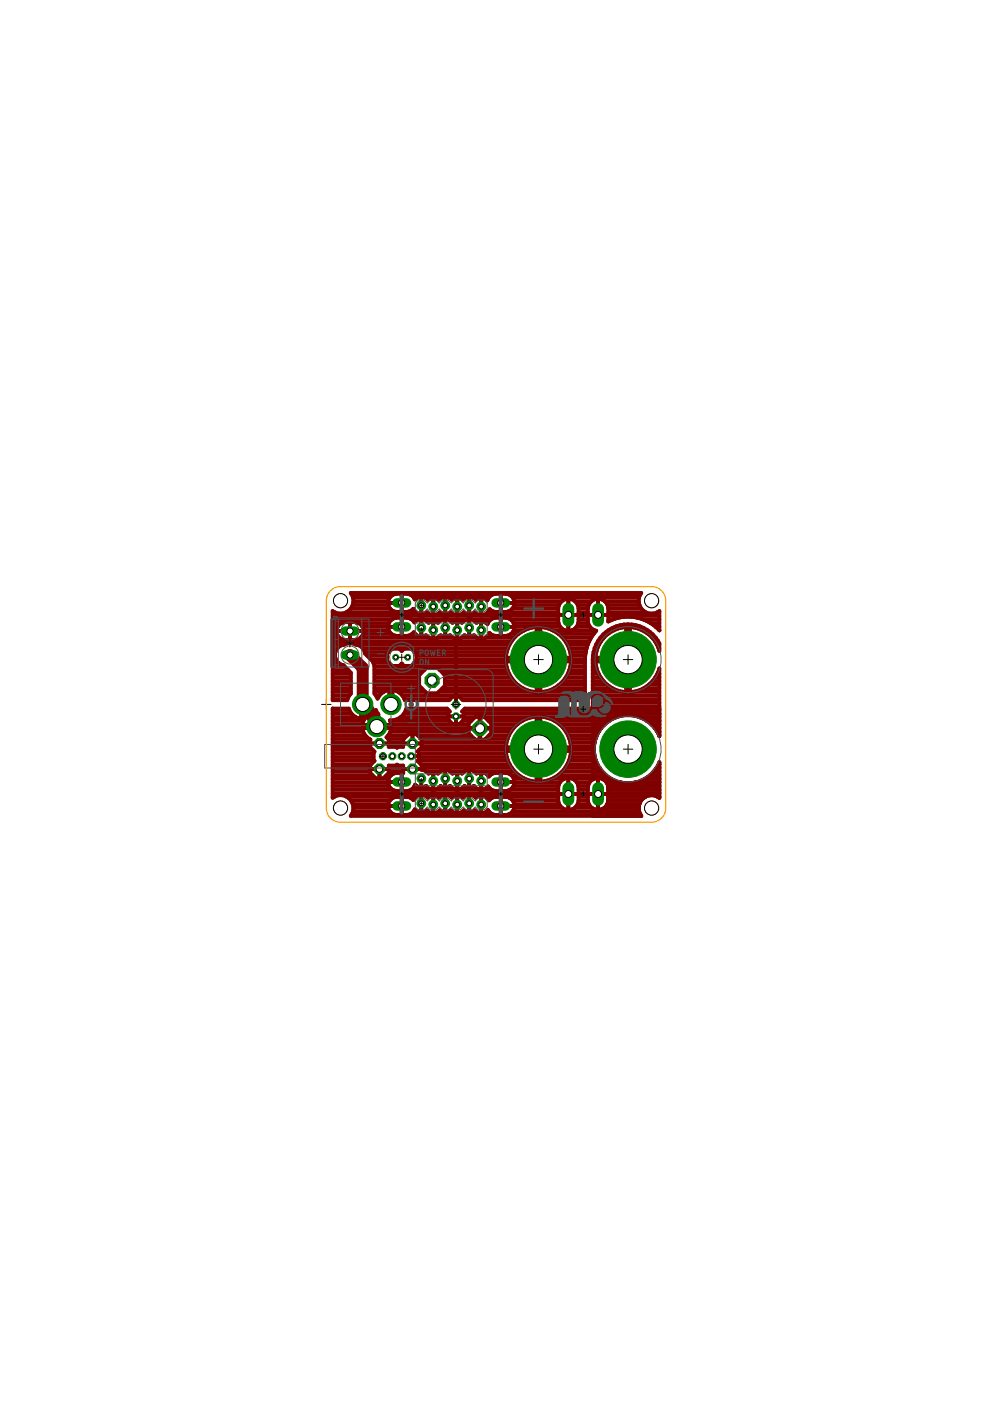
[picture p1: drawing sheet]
<svg xmlns="http://www.w3.org/2000/svg" width="210mm" height="297mm" viewBox="0 0 210 297" stroke-linecap="round" stroke-linejoin="round" font-family="sans-serif">
<g fill="none" stroke="#800000" stroke-width=".8">
<path d="M70.5 136.7h2.2M70.5 132.9h1.1M70.5 139.8h.7M70.5 139h.6M70.5 138.2h.6M70.5 137.5h1M70.5 136h38M70.5 135.2h1.5M70.5 134.4h1M70.5 133.6h.9M70.5 132.1h1.9M70.5 131.3h12.6"/>
<path d="M70.5 130.6h47.9M70.5 129.8h.5M71.4 133.8h5.7M71.5 134.4a1.86 1.86 0 0 0 1.6 1.3h2.2a1.91 1.91 0 0 0 1.7-1.3M72.4 132.1l.7-.2h2.2l.7 .2M72.4 132.1a1.88 1.88 0 0 0-.9 2.3M73.4 129.8h14.8M74.2 133.8h.1M74.2 131.9v3.8M74.2 135.2h.1M74.2 134.4h.1M74.2 133.6v.1"/>
<path d="M74.2 132.9h.1M74.2 132.1h.1M74.4 129a2.75 2.75 0 0 1-3.9 .5v19h3.1l.1-.5 .7-.9v-4.5l-1.5-1.5M74.4 129a2.7 2.7 0 0 0 0-3.3h61.6a2.73 2.73 0 0 0 .2 3.6 2.73 2.73 0 0 0 3.6 .2v4.1M74.4 129h8.3M74.5 126h9.3M74.8 128.3h7.5M74.8 126.7h7.8M74.9 127.5h7.4M75.7 136.7h32.3M76 132.1a1.94 1.94 0 0 1 1 2.3M76 132.1h6.4"/>
<path d="M76.5 135.2h14.4M76.8 132.9h8.4M76.9 137.5h30.8M77 134.4h6M77.1 133.6h5.3M77.3 138.2h5.1M77.8 139h4.3M78.6 139.8h3.5M82.1 138.6l1.1-1.1h1.5l.5 .5 .5-.5h1.5l1.1 1.1v1.5l-1.1 1.1h-1.5l-.5-.5-.5 .5h-1.5l-1.1-1.1zM82.3 127.8h2.9M85.2 127.8h.1M85.2 131v3.8"/>
<path d="M85.2 134.4h.1M85.2 133.6v.1M85.2 132.1h.1M85.2 131.3v.1M85.2 129v.1M85.2 128.3h.1M85.2 127.5h.1M85.2 126.7h.1M85.2 126v3.7M86.6 126h18.1M87.3 131.3h1.5M87.4 134.4h.6"/>
<path d="M87.6 129.1h.1M87.6 129.1a1.84 1.84 0 0 0 2.9 .7 1.83 1.83 0 0 0 2.8 0 1.78 1.78 0 0 0 2.2 0M87.8 126.7h.7M87.9 138.2h19.5M88.3 139.8h25.5M88.3 139h19M89.3 126.5v3.7M89.3 131.3v3.7M89.3 128.4h.1M89.3 133.1h.1M89.3 134.4h.1M89.3 133.6v.1"/>
<path d="M89.3 132.9h.1M89.3 132.1h.1M89.3 131.3v.1M89.3 129.8h.1M89.3 129v.1M89.3 128.3h.1M89.3 127.5h.1M89.3 126.7h.1M89.9 131.3h4M89.9 131.4a1.82 1.82 0 0 0-2 .6 1.9 1.9 0 0 0-1.6-1h-2.2a1.91 1.91 0 0 0-1.8 1.9 1.91 1.91 0 0 0 1.8 1.9h2.5l.6-.3 .5-.5a1.85 1.85 0 0 0 2.6 .7 1.86 1.86 0 0 0 3.1 0 1.83 1.83 0 0 0 2 0 1.86 1.86 0 0 0 2.6 .4M89.9 131.4l1 .7a1.83 1.83 0 0 1 2 0 1.84 1.84 0 0 1 3 0 1.87 1.87 0 0 1 2.1 0l.9-.7M90.2 126.7h3.3"/>
<path d="M91.9 126.8v3.7M91.9 131.8v3.7M91.9 128.6h.1M91.9 128.3h.1M91.9 133.6h.1M91.9 135.2h.1M91.9 134.4h.1M91.9 133.6v.1M91.9 132.9h.1M91.9 132.1h.1M91.9 129.8h.1M91.9 129v.1"/>
<path d="M91.9 127.5h.1M92.9 135.2h3.1M93 127.2a1.78 1.78 0 0 0-2.3 0 1.85 1.85 0 0 0-2.8-.1 1.86 1.86 0 0 0-1.6-1.2h-2.2a1.91 1.91 0 0 0-1.8 1.9 1.91 1.91 0 0 0 1.8 1.9h2.5l.4-.2 .6-.4M93 127.1a1.85 1.85 0 0 1 2.8 .1 1.78 1.78 0 0 1 2.3 0M93 127.1v.1M94.4 126.5v3.7M94.4 131.3v3.7M94.4 128.4h.1M94.4 133.1h.1M94.4 134.4h.1M94.4 133.6v.1M94.4 132.9h.1"/>
<path d="M94.4 132.1h.1M94.4 131.3v.1M94.4 129.8h.1M94.4 129v.1M94.4 128.3h.1M94.4 127.5h.1M94.4 126.7h.1M95 131.3h3.9M95.3 126.7h3.3M95.5 129.8a1.85 1.85 0 0 0 2.8 0M95.5 129.8h.1M96.9 133.6l.1 .1"/>
<path d="M96.9 126.8v3.7M96.9 131.8v3.7M96.9 128.6h.1M96.9 128.3h.1M96.9 133.6h.1M96.9 135.2h.1M96.9 134.4h.1M96.9 132.9h.1M96.9 132.1h.1M96.9 129.8h.1M96.9 129l.1 .1M96.9 127.5h.1"/>
<path d="M97.9 135.2h3.1M98.1 127.1a1.85 1.85 0 0 1 2.8 0M98.1 127.1v.1M98.3 129.8a1.81 1.81 0 0 0 2.3 0M98.3 129.8h.1M98.9 131.4a1.86 1.86 0 0 1 2.1 .7 1.84 1.84 0 0 1 2.4 .2 1.86 1.86 0 0 1 1.7-1.3h2.2a1.91 1.91 0 0 1 1.8 1.9 1.91 1.91 0 0 1-1.8 1.9h-2.5l-1-.6M99.5 126.5v3.7M99.5 131.3v3.7M99.5 128.4h.1M99.5 133.1h.1M99.5 134.4h.1M99.5 133.6v.1"/>
<path d="M99.5 132.9h.1M99.5 132.1h.1M99.5 131.3v.1M99.5 129.8h.1M99.5 129v.1M99.5 128.3h.1M99.5 127.5h.1M99.5 126.7h.1M100 131.3h4.1M100.4 126.7h3.2M100.6 129.8h.1M100.9 127.2a1.82 1.82 0 0 1 2.4 .1 1.87 1.87 0 0 1 1.8-1.4h2.2a1.91 1.91 0 0 1 1.8 1.9 1.91 1.91 0 0 1-1.8 1.9h-2.5l-1-.6a1.86 1.86 0 0 1-3.2 .7"/>
<path d="M100.9 127.1v.1M102 126.8v3.7M102 131.8v3.7M102 128.6h.1M102 133.6v.1M102 135.2h.1M102 134.4h.1M102 132.9h.1M102 132.1h.1M102 129.8h.1M102 129v.1M102 128.3h.1"/>
<path d="M102 127.5h.1M103 135.2h6.1M103.1 132.1h.3M103.4 129.8h15M103.7 134.4h.3M103.8 134.2a1.85 1.85 0 0 1-1.5 1.3 1.85 1.85 0 0 1-1.8-.8 1.87 1.87 0 0 1-2 0l-.5 .4M103.8 134.2h.1M106.2 127.8h2.9M106.2 131v3.8M106.2 127.8h.1M106.2 134.4h.1M106.2 133.6v.1"/>
<path d="M106.2 132.1h.1M106.2 131.3v.1M106.2 129v.1M106.2 128.3h.1M106.2 127.5h.1M106.2 126.7h.1M106.2 126v3.7M107.6 126h28.2M108.3 131.3h10.1M108.3 134.4h1.6M108.6 129h9.8M108.7 126.7h26.8"/>
<path d="M108.9 132.1h9.5M108.9 133.6h2.2M109 128.3h9.5M109.1 127.5h10M113.8 136.7h.8M113.8 139h.8M113.8 138.2h.8M113.8 137.5h.8M113.8 136h.8M113.8 135.2h.8M113.8 134.4h.8M113.8 133.6h.8"/>
<path d="M114.6 139.8h9.4M117.2 133.6h2.6M118.4 130.4h4.3M118.4 134.4h7.5M118.8 132.9h-12.6M119.1 127.5a2.16 2.16 0 0 1 2.2-.4 2.16 2.16 0 0 1 1.4 1.9v2.8a2.15 2.15 0 0 1-2.2 2 2.15 2.15 0 0 1-2.1-2v-3.1zM119.3 135.2h6M119.9 136h5M120.3 136.7h4.3M120.5 127v6.8M120.5 130.4h.1M120.5 133.6v.1"/>
<path d="M120.5 132.9h.1M120.5 132.1h.1M120.5 131.3v.1M120.5 130.6h.1M120.5 129.8h.1M120.5 129v.1M120.5 128.3h.1M120.5 127.5h.1M120.6 137.5h3.8M120.9 138.2h3.3M121 139h3.1M121.2 133.6h4.9"/>
<path d="M121.9 127.5h3.5M122.3 132.9h2.8M122.5 128.3h2.3M122.6 132.1h2.1M122.7 131.3h2M122.7 130.6h2M122.7 129.8h2M122.7 129h2M124 139.5v9h-25.9l-.7-.8h-1.4l-.8 .8h-9.4a3.1 3.1 0 0 0-2.6-2.2v2.2h-.7v-2.2a3.1 3.1 0 0 0-2.4 1.8l-.7-1v-6l-.4-.9-1.6-1.6a2.13 2.13 0 0 0-2-1.9 2.78 2.78 0 0 0-2.6 0 2.22 2.22 0 0 0-1.8 2.2 2.22 2.22 0 0 0 1.8 2.2M124.1 139.5h-.1M124.4 137.5l-.3 2M124.7 130.4h4.3"/>
<path d="M125.7 139.8h7.1M125.7 139h.6M125.7 139v26.2l.2-.1M125.8 138.2h.6M125.9 134.4l-.9 1.3-.6 1.8M126 137.5h.7M126.4 136.7h.6M126.8 136h.7M126.8 127v3.4M126.8 129.8h.1M126.8 129v.1M126.8 128.3h.1"/>
<path d="M126.8 127.5h.1M127.3 135.2h.8M128 134.4h.9M128.2 127.5h7.2M128.8 128.3h6.8M129 131.8l.5-.3a9 9 0 0 1 9.5 1.4M129 131.8h.1M129 131.8v-2.8a2.16 2.16 0 0 0-2.2-2 2.16 2.16 0 0 0-2.1 2v2.8a2.15 2.15 0 0 0 1.7 1.9l-.5 .7M129 133.6h1.1M129 131.3h.9M129 130.6h10.8M129 129.8h7.9"/>
<path d="M129 129h7M130.5 132.9h5.4M132.8 136.7h.8M132.8 139h.8M132.8 138.2h.8M132.8 137.5h.8M132.8 136h.8M132.8 135.2h.8M132.8 134.4h.8M132.8 133.6h.8M136.2 133.6h1.1M136.4 131.3h3.4"/>
<path d="M137.4 134.4h.9M137.9 132.1h1.9M138.2 135.1l1.1 1.7 .5 1.2a4 4 0 0 0-2-4 7.5 7.5 0 0 0-12.1 5M138.2 135.1a7 7 0 0 0-4.6-2.1v6.4h-7.3a6.9 6.9 0 0 1 6.5-6.4v13.7a6.9 6.9 0 0 1-6.5-6.1M138.2 135.2h.8M138.9 136h.7M139 132.9l.8 .7M139 132.9h.8M139.3 136.7h.5M139.3 129.8h.5M139.6 137.5h.2M139.8 133.6v.1"/>
<path d="M70.5 148.2h3.2M70.5 147.5h3.6M70.5 146.7h3.9M70.5 145.9h3.9M70.5 145.2h3.9M70.5 144.4h3.9M70.5 143.6h3.9M70.5 142.9h3.9M70.5 142.1h3.4M70.5 141.3h2.6M70.5 140.5h1.3M70.5 159.7h8.7"/>
<path d="M70.5 159h8.5M70.5 158.2h8M70.5 157.4h8M70.5 156.7h7.8M70.5 155.9h6.9M70.5 155.1h6.5M70.5 154.4h9M70.5 153.6h6.4M70.5 152.8h6.6M70.5 152.1h5M70.5 151.3h4M70.5 150.5h3.6"/>
<path d="M72.8 141.1h.1M74.1 150.5a3.1 3.1 0 0 0 2.4 1.9v-2.2h.7l.1 2.2-.3 .5M76.5 152.1h.7M76.5 151.3h.7M76.5 150.5h.7M78.5 157.6h3.9M79.1 140.5h3.4M79.4 146.7h1.9M79.4 145.9h10M79.4 145.2h9.5M79.4 144.4h9.5M79.4 143.6h9.5"/>
<path d="M79.4 142.9h9.8M79.4 142.1h10.6M79.4 141.3h28M79.5 153.6h.7M79.5 152.8h.7M79.5 152.1h.7M79.5 151.3h.6M79.7 147.5h.8M80.2 154.4h21.5M80.5 157.6h.1M82.3 156.7h3.3M82.3 155.9h4.1"/>
<path d="M82.4 158.2h3.1M82.4 157.4h3.1M82.5 148.2h.7M82.5 147.5h.7M82.5 146.7h.7M82.7 152.8h12.6M82.8 155.1h16.6M82.9 153.6h16.5M84.4 146.7h5.8M84.9 152.1h10.1M85.3 147.5h38.7M85.5 157.6h3.9"/>
<path d="M85.6 151.3h9.4M85.7 148.2h9.8M86.1 150.5h9M87.5 157.6h.1M87.5 155.7v1.9M87.5 157.4v.1M87.5 156.7h.1M87.5 155.9h.1M87.8 140.5h19.5M88.5 155.9h11.3M88.8 159.7h18.5M88.9 159h24.9"/>
<path d="M89.3 156.7h11.3M89.4 158.2h17.9M89.4 157.4h18M93 146.7h20.2M93.3 142.1h14.3M93.8 145.9h17.1M94 142.9h13.9M94.3 145.2h15.4M94.3 144.4h14.7M94.3 143.6h14.1M95 151.9h3.3M96.7 147.7v.8"/>
<path d="M96.7 151.9v1.6M96.7 148.5h.1M96.7 152.1h.1M96.7 148.2v.1M96.7 151.9h.1M96.7 152.8v.1M97.9 148.2h26.1M98.1 152.8h1.8M98.3 150.5h41.5M98.3 152.1h2.4M98.3 151.3h41.5M100.8 152h.9v4.8h-.9l-1.4-1.4v-.9h4.8v.9l-1.5 1.4h-.8v-4.8h.8l1.5 1.4v.9h-4.8v-.9z"/>
<path d="M101.7 156.7h.2M101.7 155.9h.2M101.7 155.1h.2M101.7 153.6h.2M101.7 152.8h.2M101.7 152.1h.2M101.9 154.4h7M102.8 152.1h10M102.9 156.7h4.7M103.6 152.8h7.2M103.7 155.9h4.2M104.2 155.1h4.1"/>
<path d="M104.2 153.6h5.5M107.3 140.6a6.9 6.9 0 0 0 6.5 6.1v-13.7a6.8 6.8 0 0 0-6.5 6.4h13.8a6.9 6.9 0 0 0-6.5-6.4v13.7a6.9 6.9 0 0 0 6.4-6.1M107.3 140.6v-.3h13.8l-.1 .3M113.8 146.7h.8M113.8 145.9h.8M113.8 145.2h.8M113.8 144.4h.8M113.8 143.6h.8M113.8 142.9h.8M113.8 142.1h.8M113.8 141.3h.8M113.8 140.5h.8"/>
<path d="M113.8 159.7h.8M113.8 158.2h.8M113.8 157.4h.8M113.8 156.7h.8M113.8 155.9h.8M113.8 155.1h.8M113.8 154.4h.8M113.8 153.6h.8M113.8 152.8h.8M113.8 152.1h.8M114.6 159h11.3M115.1 146.7h8.9"/>
<path d="M115.5 152.1h15.2M117.5 145.9h6.5M117.6 152.8h11.6M118.6 145.2h5.4M118.7 153.6h9.5M119.4 144.4h4.6M119.4 154.4h8.1M120 143.6h4M120 155.1h7M120.4 142.9h3.6M120.4 155.9h6.2M120.7 142.1h3.3"/>
<path d="M120.7 156.7h5.6M120.9 141.3h3.1M120.9 157.4h5.2M121 159.7h5M121 140.5h3M121.1 158.2h4.8M125.7 148.2h14.1M125.7 147.5h14.1M125.7 146.7h6.5M125.7 145.9h4.2M125.7 145.2h3M125.7 144.4h2.3"/>
<path d="M125.7 143.6h1.7M125.7 142.9h1.2M125.7 142.1h.9M125.7 141.3h.7M125.7 140.5h.6M125.7 149.8h14.1M125.7 149h14.1M126.3 140.6v-.3h7.3v6.4a6.9 6.9 0 0 0 6.2-5v14.4a7.2 7.2 0 0 0-11.1-3 7.2 7.2 0 0 0 0 11.5 7.2 7.2 0 0 0 11.1-3v7.6a2.73 2.73 0 0 0-3.6 .2 2.73 2.73 0 0 0-.2 3.6h-61.6a2.73 2.73 0 0 0-.3-3.6 2.73 2.73 0 0 0-3.6-.2v-19h3.5l.1 .3M132.8 146.7h.8M132.8 145.9h.8M132.8 145.2h.8M132.8 144.4h.8"/>
<path d="M132.8 143.6h.8M132.8 142.9h.8M132.8 142.1h.8M132.8 141.3h.8M132.8 140.5h.8M134.1 146.7h5.7M135.6 152.1h4.2M136.4 145.9h3.4M137.1 152.8h2.7M137.6 145.2h2.2M138.1 153.6h1.7M138.4 144.4h1.4"/>
<path d="M138.8 154.4h1M138.9 143.6h.9M139.3 155.1h.5M139.4 142.9h.4M139.7 142.1h.1M139.7 155.9h.1M139.8 150.2h-41.2l-.6 .6 .3 .4v1.4l-.9 .9h-1.4l-1-.9v-1.4l.4-.4-.6-.6h-8.7a3.3 3.3 0 0 1-3.4 2.5l.2 1h-6.1l.2-.8M70.5 167.4h12.7M70.5 169h.4M70.5 168.2h47.9M70.5 166.6h12M70.5 165.9h11.8"/>
<path d="M70.5 165.1h11.9M70.5 164.4h8.5M70.5 163.6h8M70.5 162.8h8M70.5 162.1h8.2M70.5 161.3h8.9M70.5 160.5h8.7M73.5 169h14.6M74.4 169.7h8.3M74.5 172.8h61.4M74.8 170.5h7.5M74.8 172h7.9"/>
<path d="M74.9 171.3h7.4M78.5 163h3.9M80.5 163v.1M80.5 163v2M80.5 164.4h.1M80.5 163.6h.1M81.9 164.4h1M82.3 165.8h2.9M82.3 165.9l.2 .7M82.3 170.9h2.9M82.3 170.5v.7M82.3 171.2a1.89 1.89 0 0 0 1.8 1.6"/>
<path d="M82.4 163.6h3.1M82.4 162.8h3.1M82.5 166.6a1.93 1.93 0 0 0 1.6 1.1h2.2a1.93 1.93 0 0 0 1.6-1.1M82.9 164.4l-.4 .6-.2 .9M85.2 163.9v3.8M85.2 169v3.8M85.2 165.8h.1M85.2 165.1h.1M85.2 170.5h.1M85.2 170.9h.1M85.2 172h.1M85.2 171.3h.1"/>
<path d="M85.2 169.7h.1M85.2 167.4h.1M85.2 166.6v.1M85.2 165.9h.1M85.2 164.4h.1M85.5 163.9h.1M85.5 163.9v-1.6h-1.1l-.2-.2-.2 .2h-1.6v1.6l-1.1 1.1h-1.6l-1.2-1.1v-1.7l.9-.9-.2-.2v-1.6l.2-.2-.9-.9v-1.6a3 3 0 0 1-1.7-2.4h2.7v-3.4l.2-.5 .5 1v2.9h2.7l-.3 1.1-.7 .8 .5 .5v1.6h1.6l.2 .2 .2-.2h1.1v-1.6l1.1-1.1h1.7l1.1 1.1v1.6l-.9 .9 .3 .4v1.3l-.3 .4 .9 .8v1a1.9 1.9 0 0 1 1.5 .8 1.83 1.83 0 0 1 2 0 1.84 1.84 0 0 1 3 0 1.87 1.87 0 0 1 2.1 0 1.84 1.84 0 0 1 3 0 1.88 1.88 0 0 1 2.4 .4M85.5 163h3.9M85.5 163.9h-1.7l-.9 .5M87.2 167.4h4.4M87.2 160.3v.1M87.2 160.3h1.6"/>
<path d="M87.5 163v.1M87.6 169.6l-1-.6h-2.5a1.9 1.9 0 0 0-1.8 1.5M87.6 169.6h.1M87.7 172h.9M87.9 166.6h.4M88.1 168.9a1.85 1.85 0 0 1 2.6 .2M88.1 168.9l-.5 .7M88.6 161.3h19.1M88.8 160.5h18.7M89.2 162.1h18.9M89.3 168.5v3.7M89.3 170.3h.1"/>
<path d="M89.3 172h.1M89.3 171.3h.1M89.3 170.5h.1M89.3 169.7h.1M89.3 169h.1M89.3 166.6v.1M89.3 165.9h.1M89.3 165.1h.1M89.3 165.1v1.8M89.4 162.8h19.1M90.1 172h.6M90.3 166.6h.1"/>
<path d="M90.3 166.6a1.85 1.85 0 0 1-2.3-.2l-.1 .2M90.3 166.6a1.86 1.86 0 0 0 3.1 0M90.4 163.6h2.9M90.6 169h.4M90.7 169.1h.1M91.9 163.7v3.7M91.9 168.7v3.7M91.9 165.6h.1M91.9 167.4h.1M91.9 170.6h.1M91.9 172h.1M91.9 171.3h.1"/>
<path d="M91.9 170.5h.1M91.9 169.7h.1M91.9 169h.1M91.9 166.6v.1M91.9 165.9h.1M91.9 165.1h.1M91.9 164.4h.1M92.1 167.4h4.6M92.7 168.9a1.84 1.84 0 0 0-2 .2M92.7 168.9l.3 .2M92.7 169h.5M93 169.1h.1"/>
<path d="M93 172h.7M93.2 168.9a1.85 1.85 0 0 1 2.6 .2l.3-.2M93.2 168.9l-.2 .2M93.4 166.6h.1M93.4 166.6a1.83 1.83 0 0 0 2 0 1.84 1.84 0 0 0 3.1 0M94.4 163.2v3.7M94.4 168.5v3.7M94.4 165.1h.1M94.4 170.3h.1M94.4 170.5h.1M94.4 172h.1M94.4 171.3h.1"/>
<path d="M94.4 169.7h.1M94.4 169h.1M94.4 166.6v.1M94.4 165.9h.1M94.4 164.4h.1M94.4 163.6h.1M95.1 172h.7M95.4 166.6h.1M95.5 163.6h2.9M95.5 171.8h.1M95.5 171.8a1.86 1.86 0 0 1-2.2 0 1.87 1.87 0 0 1-2.8 0 1.89 1.89 0 0 1-2.6-.2 1.86 1.86 0 0 1-1.6 1.2M95.5 171.8a1.89 1.89 0 0 0 2.8 0"/>
<path d="M95.7 169h.4M96.1 168.9a1.87 1.87 0 0 1 2 .2M96.9 165.6h.1M96.9 163.7v3.7M96.9 168.7v3.7M96.9 169.7h.1M96.9 164.4h.1M96.9 170.6h.1M96.9 172h.1M96.9 171.3h.1M96.9 170.5h.1M96.9 169h.1"/>
<path d="M96.9 167.4h.1M96.9 166.6l.1 .1M96.9 165.9h.1M96.9 165.1h.1M97.2 167.4h4.6M97.8 169h.5M98.1 169.1h.1M98.1 172h.6M98.3 168.9a1.9 1.9 0 0 1 2.4 0M98.3 168.9l-.2 .2M98.3 171.8h.1M98.3 171.8a1.89 1.89 0 0 0 2.3 0"/>
<path d="M98.5 166.6a1.87 1.87 0 0 0 2 0M98.5 166.6h.1M99.5 163.2v3.7M99.5 168.5v3.7M99.5 165.1h.1M99.5 170.3h.1M99.5 172h.1M99.5 171.3h.1M99.5 170.5h.1M99.5 169.7h.1M99.5 169h.1M99.5 166.6v.1"/>
<path d="M99.5 165.9h.1M99.5 164.4h.1M99.5 163.6h.1M100.2 172h.7M100.5 166.6h.1M100.5 166.6a1.86 1.86 0 0 0 3 .1 1.9 1.9 0 0 0 1.6 1h2.2a1.93 1.93 0 0 0 1.6-1.1M100.6 163.6h8.5M100.6 171.8h.1M100.6 171.8a1.85 1.85 0 0 0 2.9-.1 1.93 1.93 0 0 0 1.6 1.1M100.7 168.9l.2 .2M100.7 169h.5M100.9 169.1a1.84 1.84 0 0 1 2.8 .6l.4-.4 .7-.3h2.5a1.9 1.9 0 0 1 1.8 1.5"/>
<path d="M100.9 169.1h.1M102 163.7v3.7M102 168.7v3.7M102 165.1h.1M102 165.6h.1M102 170.6h.1M102 172h.1M102 171.3h.1M102 170.5h.1M102 169.7h.1M102 169h.1M102 167.4h.1"/>
<path d="M102 166.6v.1M102 165.9h.1M102 164.4h.1M102.3 167.4h1.9M102.9 169h15.5M103.2 172h.5M103.4 164.4h.5M103.4 164.4l.2 .3 .5-.5 .7-.3h2.5a1.88 1.88 0 0 1 1.8 2M106.2 163.9v3.8M106.2 169v3.8M106.2 165.8h2.9M106.2 169.7h.1"/>
<path d="M106.2 165.8h.1M106.2 170.9h2.9M106.2 170.9h.1M106.2 172h.1M106.2 171.3h.1M106.2 170.5h.1M106.2 167.4h.1M106.2 166.6v.1M106.2 165.9h.1M106.2 165.1h.1M106.2 164.4h.1M108.2 167.4h10.2"/>
<path d="M108.4 164.4h1.6M108.7 172h26.8M108.7 169.7h9.7M108.9 166.6h9.5M108.9 165.1h2.4M109.1 170.5v.7M109.1 171.2a1.89 1.89 0 0 1-1.8 1.6M109.1 171.3h10M109.1 170.5h9.5M109.1 165.9l-.2 .7M109.1 165.9h9.6M109.1 163.6a7 7 0 0 0 4.7 2.1v-13.7a6.8 6.8 0 0 0-6.5 6.4h13.8a6.9 6.9 0 0 0-6.5-6.4v13.7a6.9 6.9 0 0 0 4.6-2.1"/>
<path d="M109.1 163.6a6.9 6.9 0 0 1-1.8-4.4h13.8a7 7 0 0 1-1.9 4.4M113.8 165.1h.8M113.8 164.4h.8M113.8 163.6h.8M113.8 162.8h.8M113.8 162.1h.8M113.8 161.3h.8M113.8 160.5h.8M117 165.1h2.6M118.3 164.4h10.2M118.4 168.3h4.3M118.4 169.7l.2 .8"/>
<path d="M118.4 166.7v3M118.7 165.9a2.15 2.15 0 0 1 3.6 0M118.7 165.9l-.3 .8M119.2 163.6h8.5M119.8 162.8h7.3M120.3 162.1h6.4M120.5 164.9v6.8M120.5 169.7h.1M120.5 168.3v.1M120.5 171.3h.1M120.5 170.5h.1M120.5 169h.1"/>
<path d="M120.5 168.2h.1M120.5 167.4h.1M120.5 166.6v.1M120.5 165.9h.1M120.5 165.1h.1M120.6 161.3h5.8M120.9 160.5h5.2M121.4 165.1h4.5M121.9 171.3h3.6M122.3 165.9l.3 .8M122.3 165.9h2.7M122.5 170.5h2.3"/>
<path d="M122.6 166.7l.1 3M122.6 166.6h2.1M122.7 167.4h2M122.7 169.7a2.15 2.15 0 0 1-1.8 2 2.15 2.15 0 0 1-2.3-1.2M122.7 169.7h2M122.7 169h2M122.7 168.2h2M124.7 168.3h4.3M124.7 169.7a2.16 2.16 0 0 0 1.2 1.8M124.7 166.7v3M125 165.9l-.3 .8M125.9 165.1a2.19 2.19 0 0 1 2.7 .8"/>
<path d="M125.9 165.1l-.9 .8M125.9 171.5l-.2-.1v1.6M126.8 164.9v6.8M126.8 170.5h.1M126.8 168.2h.1M126.8 168.3v.1M126.8 171.3h.1M126.8 169.7h.1M126.8 169h.1M126.8 167.4h.1M126.8 166.6v.1M126.8 165.9h.1"/>
<path d="M126.8 165.1h.1M127.7 165.1h1.9M128.2 171.3h7.2M128.6 165.9l.3 .8M128.6 165.9h3M128.8 170.5a2.18 2.18 0 0 1-2.9 1M128.8 170.5h6.8M128.9 166.7l.1 3M128.9 166.6h10.9M129 167.4h10.8M129 169.7l-.2 .8M129 169.7h7"/>
<path d="M129 169h7.8M129 168.2h10.8M134.7 165.9h5.1M136.7 165.1h3.1M137.8 164.4h2M138.6 163.6h1.2M139.2 162.8h.6M139.5 169h.3M139.6 162.1h.2"/>
<circle cx="91.6" cy="144.3" r="2.94"/>
</g>
<path d="M96.7 136.7v12.7" fill="none" stroke="#800000" stroke-width=".83"/>
<path d="M74.2 138.9l2.7 2.7v7.8l1.3 1.3v.6l1.7 1.7v1.1" fill="none" stroke="#800000" stroke-width="2.5"/>
<circle cx="133.2" cy="139.8" r="6" fill="#008000" stroke="#008000" stroke-width=".21"/>
<circle cx="133.2" cy="139.8" r="3" fill="#fff" stroke="#000" stroke-width=".21"/>
<path d="M73.2 133.8h2" fill="none" stroke="#008000" stroke-width="2"/>
<circle cx="74.2" cy="133.8" r=".66" fill="#fff" stroke="#000" stroke-width=".21"/>
<path d="M73.2 138.9h2" fill="none" stroke="#008000" stroke-width="2"/>
<circle cx="74.2" cy="138.9" r=".66" fill="#fff" stroke="#000" stroke-width=".21"/>
<circle cx="82.9" cy="149.4" r="2.16" fill="#008000" stroke="#008000" stroke-width=".21"/>
<circle cx="82.9" cy="149.4" r="1.5" fill="#fff" stroke="#000" stroke-width=".21"/>
<circle cx="76.9" cy="149.4" r="2.16" fill="#008000" stroke="#008000" stroke-width=".21"/>
<circle cx="76.9" cy="149.4" r="1.5" fill="#fff" stroke="#000" stroke-width=".21"/>
<circle cx="79.9" cy="154.1" r="2.16" fill="#008000" stroke="#008000" stroke-width=".21"/>
<circle cx="79.9" cy="154.1" r="1.5" fill="#fff" stroke="#000" stroke-width=".21"/>
<circle cx="114.2" cy="139.8" r="6" fill="#008000" stroke="#008000" stroke-width=".21"/>
<circle cx="114.2" cy="139.8" r="3" fill="#fff" stroke="#000" stroke-width=".21"/>
<circle cx="114.2" cy="158.8" r="6" fill="#008000" stroke="#008000" stroke-width=".21"/>
<circle cx="114.2" cy="158.8" r="3" fill="#fff" stroke="#000" stroke-width=".21"/>
<circle cx="133.2" cy="158.8" r="6" fill="#008000" stroke="#008000" stroke-width=".21"/>
<circle cx="133.2" cy="158.8" r="3" fill="#fff" stroke="#000" stroke-width=".21"/>
<circle cx="96.7" cy="149.4" r=".8" fill="#008000" stroke="#008000" stroke-width=".21"/>
<circle cx="96.7" cy="149.4" r=".51" fill="#fff" stroke="#000" stroke-width=".21"/>
<circle cx="96.7" cy="151.9" r=".8" fill="#008000" stroke="#008000" stroke-width=".21"/>
<circle cx="96.7" cy="151.9" r=".51" fill="#fff" stroke="#000" stroke-width=".21"/>
<circle cx="91.6" cy="144.3" r="1.62" fill="#008000" stroke="#008000" stroke-width=".21"/>
<circle cx="91.6" cy="144.3" r=".99" fill="#fff" stroke="#000" stroke-width=".21"/>
<circle cx="101.7" cy="154.4" r="1.62" fill="#008000" stroke="#008000" stroke-width=".21"/>
<circle cx="101.7" cy="154.4" r=".99" fill="#fff" stroke="#000" stroke-width=".21"/>
<circle cx="89.3" cy="170.3" r=".93" fill="#008000" stroke="#008000" stroke-width=".21"/>
<circle cx="89.3" cy="170.3" r=".51" fill="#fff" stroke="#000" stroke-width=".21"/>
<circle cx="91.9" cy="170.6" r=".93" fill="#008000" stroke="#008000" stroke-width=".21"/>
<circle cx="91.9" cy="170.6" r=".51" fill="#fff" stroke="#000" stroke-width=".21"/>
<circle cx="94.4" cy="170.3" r=".93" fill="#008000" stroke="#008000" stroke-width=".21"/>
<circle cx="94.4" cy="170.3" r=".51" fill="#fff" stroke="#000" stroke-width=".21"/>
<circle cx="96.9" cy="170.6" r=".93" fill="#008000" stroke="#008000" stroke-width=".21"/>
<circle cx="96.9" cy="170.6" r=".51" fill="#fff" stroke="#000" stroke-width=".21"/>
<circle cx="99.5" cy="170.3" r=".93" fill="#008000" stroke="#008000" stroke-width=".21"/>
<circle cx="99.5" cy="170.3" r=".51" fill="#fff" stroke="#000" stroke-width=".21"/>
<circle cx="102" cy="170.6" r=".93" fill="#008000" stroke="#008000" stroke-width=".21"/>
<circle cx="102" cy="170.6" r=".51" fill="#fff" stroke="#000" stroke-width=".21"/>
<circle cx="89.3" cy="128.4" r=".93" fill="#008000" stroke="#008000" stroke-width=".21"/>
<circle cx="89.3" cy="128.4" r=".51" fill="#fff" stroke="#000" stroke-width=".21"/>
<circle cx="91.9" cy="128.6" r=".93" fill="#008000" stroke="#008000" stroke-width=".21"/>
<circle cx="91.9" cy="128.6" r=".51" fill="#fff" stroke="#000" stroke-width=".21"/>
<circle cx="94.4" cy="128.4" r=".93" fill="#008000" stroke="#008000" stroke-width=".21"/>
<circle cx="94.4" cy="128.4" r=".51" fill="#fff" stroke="#000" stroke-width=".21"/>
<circle cx="96.9" cy="128.6" r=".93" fill="#008000" stroke="#008000" stroke-width=".21"/>
<circle cx="96.9" cy="128.6" r=".51" fill="#fff" stroke="#000" stroke-width=".21"/>
<circle cx="99.5" cy="128.4" r=".93" fill="#008000" stroke="#008000" stroke-width=".21"/>
<circle cx="99.5" cy="128.4" r=".51" fill="#fff" stroke="#000" stroke-width=".21"/>
<circle cx="102" cy="128.6" r=".93" fill="#008000" stroke="#008000" stroke-width=".21"/>
<circle cx="102" cy="128.6" r=".51" fill="#fff" stroke="#000" stroke-width=".21"/>
<circle cx="89.3" cy="165.1" r=".93" fill="#008000" stroke="#008000" stroke-width=".21"/>
<circle cx="89.3" cy="165.1" r=".51" fill="#fff" stroke="#000" stroke-width=".21"/>
<circle cx="91.9" cy="165.6" r=".93" fill="#008000" stroke="#008000" stroke-width=".21"/>
<circle cx="91.9" cy="165.6" r=".51" fill="#fff" stroke="#000" stroke-width=".21"/>
<circle cx="94.4" cy="165.1" r=".93" fill="#008000" stroke="#008000" stroke-width=".21"/>
<circle cx="94.4" cy="165.1" r=".51" fill="#fff" stroke="#000" stroke-width=".21"/>
<circle cx="96.9" cy="165.6" r=".93" fill="#008000" stroke="#008000" stroke-width=".21"/>
<circle cx="96.9" cy="165.6" r=".51" fill="#fff" stroke="#000" stroke-width=".21"/>
<circle cx="99.5" cy="165.1" r=".93" fill="#008000" stroke="#008000" stroke-width=".21"/>
<circle cx="99.5" cy="165.1" r=".51" fill="#fff" stroke="#000" stroke-width=".21"/>
<circle cx="102" cy="165.6" r=".93" fill="#008000" stroke="#008000" stroke-width=".21"/>
<circle cx="102" cy="165.6" r=".51" fill="#fff" stroke="#000" stroke-width=".21"/>
<circle cx="89.3" cy="133.1" r=".93" fill="#008000" stroke="#008000" stroke-width=".21"/>
<circle cx="89.3" cy="133.1" r=".51" fill="#fff" stroke="#000" stroke-width=".21"/>
<circle cx="91.9" cy="133.6" r=".93" fill="#008000" stroke="#008000" stroke-width=".21"/>
<circle cx="91.9" cy="133.6" r=".51" fill="#fff" stroke="#000" stroke-width=".21"/>
<circle cx="94.4" cy="133.1" r=".93" fill="#008000" stroke="#008000" stroke-width=".21"/>
<circle cx="94.4" cy="133.1" r=".51" fill="#fff" stroke="#000" stroke-width=".21"/>
<circle cx="96.9" cy="133.6" r=".93" fill="#008000" stroke="#008000" stroke-width=".21"/>
<circle cx="96.9" cy="133.6" r=".51" fill="#fff" stroke="#000" stroke-width=".21"/>
<circle cx="99.5" cy="133.1" r=".93" fill="#008000" stroke="#008000" stroke-width=".21"/>
<circle cx="99.5" cy="133.1" r=".51" fill="#fff" stroke="#000" stroke-width=".21"/>
<circle cx="102" cy="133.6" r=".93" fill="#008000" stroke="#008000" stroke-width=".21"/>
<circle cx="102" cy="133.6" r=".51" fill="#fff" stroke="#000" stroke-width=".21"/>
<path d="M105.2 165.8h2" fill="none" stroke="#008000" stroke-width="2"/>
<circle cx="106.2" cy="165.8" r=".66" fill="#fff" stroke="#000" stroke-width=".21"/>
<path d="M105.2 170.9h2" fill="none" stroke="#008000" stroke-width="2"/>
<circle cx="106.2" cy="170.9" r=".66" fill="#fff" stroke="#000" stroke-width=".21"/>
<path d="M105.2 127.8h2" fill="none" stroke="#008000" stroke-width="2"/>
<circle cx="106.2" cy="127.8" r=".66" fill="#fff" stroke="#000" stroke-width=".21"/>
<path d="M105.2 132.9h2" fill="none" stroke="#008000" stroke-width="2"/>
<circle cx="106.2" cy="132.9" r=".66" fill="#fff" stroke="#000" stroke-width=".21"/>
<path d="M120.5 129.1v2.5" fill="none" stroke="#008000" stroke-width="2.5"/>
<circle cx="120.5" cy="130.4" r=".74" fill="#fff" stroke="#000" stroke-width=".21"/>
<path d="M126.8 129.1v2.5" fill="none" stroke="#008000" stroke-width="2.5"/>
<circle cx="126.8" cy="130.4" r=".74" fill="#fff" stroke="#000" stroke-width=".21"/>
<path d="M120.5 167.1v2.5" fill="none" stroke="#008000" stroke-width="2.5"/>
<circle cx="120.5" cy="168.3" r=".74" fill="#fff" stroke="#000" stroke-width=".21"/>
<path d="M126.8 167.1v2.5" fill="none" stroke="#008000" stroke-width="2.5"/>
<circle cx="126.8" cy="168.3" r=".74" fill="#fff" stroke="#000" stroke-width=".21"/>
<path d="M84.2 170.9h2" fill="none" stroke="#008000" stroke-width="2"/>
<circle cx="85.2" cy="170.9" r=".66" fill="#fff" stroke="#000" stroke-width=".21"/>
<path d="M84.2 165.8h2" fill="none" stroke="#008000" stroke-width="2"/>
<circle cx="85.2" cy="165.8" r=".66" fill="#fff" stroke="#000" stroke-width=".21"/>
<path d="M84.2 132.9h2" fill="none" stroke="#008000" stroke-width="2"/>
<circle cx="85.2" cy="132.9" r=".66" fill="#fff" stroke="#000" stroke-width=".21"/>
<path d="M84.2 127.8h2" fill="none" stroke="#008000" stroke-width="2"/>
<circle cx="85.2" cy="127.8" r=".66" fill="#fff" stroke="#000" stroke-width=".21"/>
<circle cx="83.9" cy="139.4" r=".66" fill="#008000" stroke="#008000" stroke-width=".21"/>
<circle cx="83.9" cy="139.4" r=".4" fill="#fff" stroke="#000" stroke-width=".21"/>
<circle cx="86.4" cy="139.4" r=".66" fill="#008000" stroke="#008000" stroke-width=".21"/>
<circle cx="86.4" cy="139.4" r=".4" fill="#fff" stroke="#000" stroke-width=".21"/>
<circle cx="81.2" cy="160.3" r=".8" fill="#008000" stroke="#008000" stroke-width=".21"/>
<circle cx="81.2" cy="160.3" r=".51" fill="#fff" stroke="#000" stroke-width=".21"/>
<circle cx="83.2" cy="160.3" r=".8" fill="#008000" stroke="#008000" stroke-width=".21"/>
<circle cx="83.2" cy="160.3" r=".51" fill="#fff" stroke="#000" stroke-width=".21"/>
<circle cx="85.2" cy="160.3" r=".8" fill="#008000" stroke="#008000" stroke-width=".21"/>
<circle cx="85.2" cy="160.3" r=".51" fill="#fff" stroke="#000" stroke-width=".21"/>
<circle cx="87.2" cy="160.3" r=".8" fill="#008000" stroke="#008000" stroke-width=".21"/>
<circle cx="87.2" cy="160.3" r=".51" fill="#fff" stroke="#000" stroke-width=".21"/>
<circle cx="80.5" cy="157.6" r="1.15" fill="#008000" stroke="#008000" stroke-width=".21"/>
<circle cx="80.5" cy="157.6" r=".7" fill="#fff" stroke="#000" stroke-width=".21"/>
<circle cx="87.5" cy="157.6" r="1.15" fill="#008000" stroke="#008000" stroke-width=".21"/>
<circle cx="87.5" cy="157.6" r=".7" fill="#fff" stroke="#000" stroke-width=".21"/>
<circle cx="80.5" cy="163" r="1.15" fill="#008000" stroke="#008000" stroke-width=".21"/>
<circle cx="80.5" cy="163" r=".7" fill="#fff" stroke="#000" stroke-width=".21"/>
<circle cx="87.5" cy="163" r="1.15" fill="#008000" stroke="#008000" stroke-width=".21"/>
<circle cx="87.5" cy="163" r=".7" fill="#fff" stroke="#000" stroke-width=".21"/>
<g fill="none" stroke="#505050" stroke-width=".21">
<path d="M70.1 131.3h8.1v10.1h-8.1zM70.4 131.3v10.1M70.9 131.3l-.2-.6h.7l-.1 .6M71.1 131.3v10.1M71.7 131.3v10.1M76.7 131.3v10.1M79.9 134.1h1.5M79.9 138.6h1.5M80.7 133.3v1.6M87.7 137.5v3.8M88.1 127.8l.6-.6h1.3l.6 .6 .6-.6h1.3l.6 .6 .7-.6h1.2l.7 .6 .6-.6h1.3l.6 .6 .6-.6h1.3l.7 .6 .6-.6h1.3l.6 .6v1.3l-.6 .7h-1.3l-.6-.7-.7 .7h-1.3l-.6-.7-.6 .7h-1.3l-.6-.7-.7 .7h-1.2l-.7-.7-.6 .7h-1.3l-.6-.7-.6 .7h-1.3l-.6-.7zM88.1 132.1h15.2v2.5h-15.2z"/>
<path d="M89.1 138.5l.4-.1 .2-.2-.1-.3-.5-.1v1.2M89.2 139.8h.3l.2 .2v.8l-.2 .1h-.3l-.2-.3zM90.3 137.9l.3-.1 .2 .2v.8l-.2 .2-.3-.1-.2-.3zM90.9 139.8v1.1l-.7-1.1v1.1M91.2 137.8l.3 1.2 .3-.8 .2 .8 .3-1.2M92.8 138.3h.4M93.3 137.8h-.5v1.2h.5M93.8 138.5l.4-.1 .2-.2-.1-.3-.5-.1v1.2M94.2 138.5l.2 .5M68.8 157.8h19.3v5h-19.3zM82.9 147v-2.2h-10.7v9h5.3M82.9 151.7v2.1h-.7"/>
<path d="M86.4 146h1.5M86.4 153.2h1.5M87.2 145.2v1.5M88.8 142h14.3l.9 .3 .4 .5 .2 .7v11.7l-.2 .7a1.41 1.41 0 0 1-1.3 .8h-14.3zM117.8 152h1.8M117.8 151.9h2.1M118.2 152.1h.8M118.2 151.7h2.6M118.3 151.6h2.5M118.4 151.5h2.3M118.4 151.5l-.1 .1M118.5 151.4h2.1"/>
<path d="M118.5 151.4l-.1 .1M118.5 151.3h2.1M118.5 151.1l-.1 .4-.5 .3 .4-.2M118.5 148.4v2.7M118.5 150.5h2.1M118.5 149.8h2.1M118.5 151.1v.3M118.5 151.2h2.1M118.5 151.1h2.1M118.5 151h2.1M118.5 150.9h2.1M118.5 150.8h2.1"/>
<path d="M118.5 150.7h2.1M118.5 150.6h2.1M118.5 150.3h2.1M118.5 150.2h2.1M118.5 150.1h2.1M118.5 150h2.1M118.5 149.9h2.1M118.5 149.7h2.1M118.5 149.6h2.1M118.5 149.5h2.1M118.5 149.4h2.1M118.5 149.3h2.1"/>
<path d="M118.5 149.2h2.1M118.5 149.1h2.1M118.5 149h2.1M118.5 148.9h2.1M118.5 148.8h2.1M118.5 148.7h2.1M118.5 148.6h2.1M118.5 148.5h2.1M118.5 148.4h2.1M118.6 148.3l-.1 .1M118.6 148.3h2M118.6 148.2h2"/>
<path d="M118.6 148.1h1.9M118.7 148l-.1 .3M118.7 148h1.8M118.7 147.9h1.7M118.9 147.8h1.4M119 147h1.5M119 147.7h1.1M119.1 146.9h5M119.3 146.8h2.1M119.3 147.6l-.5 .3-.3 .5h2.1M119.5 146.7h1.6M119.8 147.6l.6 .3 .2 .6"/>
<path d="M120 146.6h.6M120.1 147l.5 .1 .4 .3 .3 .8M120.1 151.8h-2.3v.2M120.1 151.8l-1.3 .3-1-.1M120.2 147.8l-.9-.2-.6 .4M120.2 147.8l.2 .1M120.3 151.7l.9 .3M120.3 151.7l-1 .3h-1.5M120.3 151.7l.8 .3 3.8-.1M120.3 151.7l-.2 .1M120.4 147.9l.1 .1M120.5 148l.1 .3"/>
<path d="M120.5 147h3.7M120.5 151.8h.5M120.5 147l.2 .1M120.6 148.3v.1M120.6 148.4v2.9M120.6 151.3l.4 .5M120.7 147.1l.3 .3 .2 .5 .1 3.9-.4-.1-.3-.5M120.7 147.1h5.1M120.7 151.9h2.6M120.8 147.2h4.8M120.9 147.3h4.6M121 151.8h2.1"/>
<path d="M121 147.4h4.4M121.1 147.5h4.2M121.1 147.6h4.2M121.2 147.7h4M121.2 147.8h4M121.2 148h3.9M121.2 147.9h3.9M121.3 150.2h.8a1.75 1.75 0 0 0 1.6 1.7 1.75 1.75 0 0 0 1.9-1.4M121.3 150.5h.8M121.3 149.8h.8M121.3 151.7h1.6M121.3 151.6h1.4"/>
<path d="M121.3 151.5h1.3M121.3 151.4h1.3M121.3 151.3h1.2M121.3 151.2h1.1M121.3 151.1h1.1M121.3 151h1M121.3 150.9h1M121.3 150.8h.9M121.3 150.7h.9M121.3 150.6h.8M121.3 150.3h.8M121.3 150.1h.8"/>
<path d="M121.3 150h.8M121.3 149.9h.8M121.3 149.7h.8M121.3 149.6h.8M121.3 149.5h.8M121.3 149.4h.8M121.3 149.3h.8M121.3 149.2h.8M121.3 149.1h.8M121.3 149h.8M121.3 148.9h.8M121.3 148.8h.8"/>
<path d="M121.3 148.7h.8M121.3 148.6h.8M121.3 148.5h.8M121.3 148.4h.8M121.3 148.3h.8M121.3 148.2h3.7M121.3 148.1h3.7M121.5 146.9l-1.3-.3-1.2 .4M121.5 146.9a3.3 3.3 0 0 1 2.9 .2M121.5 146.9l-1.4-.3-1.1 .4M121.6 146.8h2.2M121.9 146.7h1.6"/>
<path d="M122.2 148.2l.4 .1 .2 .3 .2 1.9M122.4 151.1a1.73 1.73 0 0 0 2.8 .2M122.5 148.3h2.5M122.6 146.6h.4M122.6 148.4h2.3M122.7 148.4h2.2M122.8 148.5h2.1M122.8 148.6l-.3-.4h-.4v2.5l.3 .4M122.8 149.7h2.1M122.8 149.6h2.1M122.8 149.5h2.1M122.8 149.4h2.1"/>
<path d="M122.8 149.3h2.1M122.8 149.2h2.1M122.8 149.1h2.1M122.8 149h2.1M122.8 148.9h2.1M122.8 148.8h2.1M122.8 148.7h2.1M122.8 148.6h2.1M122.9 149.8h2M122.9 150.2h2M122.9 150.1h2M122.9 150h2"/>
<path d="M122.9 149.9h2M122.9 150.3h2M122.9 150.5h1.9M123 150.5h1.8M123 150.5a1.02 1.02 0 0 0 1.3 .5M123 150.6h1.8M123.1 150.7h1.6M123.2 150.8h1.3M123.3 150.9h1.1M123.5 151h.8M123.8 146.8l-1-.2-1.3 .3M123.8 146.8l.6 .3"/>
<path d="M124.2 151.9h.7M124.4 147.1a3 3 0 0 1 4.1 .6M124.4 147.1a3.2 3.2 0 0 1 4.1 .6M124.5 151.8h.6M124.6 147h1.3M124.7 151.7h.6M124.8 146.9h1.3M124.9 150.2a.9 .9 0 0 1-.6 .8M124.9 151.6h.5M124.9 148.5v1.7M125 146.8h2.4M125 151.5h.6"/>
<path d="M125.1 151.4h2M125.2 151.3h1.8M125.2 146.7h1.9M125.3 151.2h1.6M125.3 147.5l-.4 1M125.4 151.1l-.2 .2M125.4 151.1h1.4M125.4 151.6l-.5 .3M125.4 151h1.3M125.5 150.9h1.1M125.5 150.8h1.1M125.5 150.7h1"/>
<path d="M125.6 150.6h.8M125.6 150.5h.8M125.6 150.5l-.2 .6M125.6 151.4l1.4 .5 1.5-.2M125.6 151.4l-.5 .4-.6 .2M125.6 151.4l.8 .4M125.6 151.4l-.2 .2M125.6 146.6h1.2M125.7 149.7h1.4M125.7 149.6h1.6M125.7 149.5h1.7M125.7 149.4h1.8"/>
<path d="M125.7 149.3h1.9M125.7 149.2h2M125.7 149.1h2M125.7 149h2M125.7 148.9h2.1M125.7 148.8h2.1M125.7 148.7h2.1M125.7 148.6h2.1M125.7 148.5h2.1M125.7 148.4v1.4h1.2l.6-.4M125.7 151.5h1.6M125.7 148.4h2.1"/>
<path d="M125.7 148.4h2M125.7 148.3h2M125.8 148.2h1.9M125.8 148.1h1.8M125.9 151.6h1.6M125.9 148h1.7M125.9 147.9l-.2 .5M125.9 147.9h1.6M126 147.8h1.4M126 147.8a1.03 1.03 0 0 1 1.4 0M126 147.8l-.1 .1M126.1 151.7h1.6"/>
<path d="M126.2 146.9l-.9 .6M126.2 147.7h1.1M126.3 147.6h.8M126.4 151.8h2M126.5 146.8l-.3 .1M126.7 151l-.3-.5 .4 .6 .6 .5 1.1 .1M126.7 151l.2 .2M126.7 151.9h1.3M126.9 151.2l.2 .2M127 146.8l.6 .2M127.1 151.4l.5 .3h.9M127.1 150.3h2.2"/>
<path d="M127.1 150.3l.3 .4M127.2 150.5h2M127.3 146.9h.3M127.3 150.5h1.9M127.4 150.6h1.7M127.4 150.7l.3 .3 .4 .1M127.4 147.8l.1 .1M127.4 150.7h1.6M127.5 147h.3M127.5 150.8h1.4M127.5 147.9l.1 .1M127.6 147l.3 .2"/>
<path d="M127.6 150.3h-.5M127.6 150.3h1.7M127.6 150.9h1.2M127.6 148l.2 .4M127.7 147.1h.2M127.8 148.6l-.3 .7-.4 .3-.5 .2M127.8 148.9l-.3 .5M127.8 148.4v.5M127.8 151h.9M127.8 150.2h1.5M127.8 147.2h.2M127.9 147.2l.3 .4 .2 .5"/>
<path d="M127.9 150.1h1.4M128 147.3h.1M128 150h1.3M128 147.4h.3M128.1 151.1h.1M128.1 149.9l-.5 .4M128.1 149.9h1.2M128.1 147.5h.3M128.2 149.8h1.1M128.2 147.6h.3M128.2 149.7h1.1M128.3 147.7h.3"/>
<path d="M128.3 149.6h.9M128.3 147.8h.5M128.3 149.5l-.2 .4M128.3 149.5h.9M128.3 147.9h.6M128.4 149.4h.7M128.4 149.3h.7M128.4 149.2h.6M128.4 148h.6M128.4 148.9a1.13 1.13 0 0 1 .7 1.9 1.13 1.13 0 0 1-2-.5M128.4 148.9l-.4 .9-.9 .5M128.4 149.1h.4"/>
<path d="M128.4 149h.3M128.4 148.9l-.1 .6M128.4 148.9l.5 .3 .3 .3M128.4 148.1l.7 .4 .7 .9M128.4 148.1a1.77 1.77 0 0 0-1.9-1.2 1.77 1.77 0 0 0-1.6 1.7v1.5a1.06 1.06 0 0 1-1 1 1.06 1.06 0 0 1-1.1-1v-1.5M128.4 148.1l.5 .2 .7 .7M128.4 148.1h.7M128.5 151.7l-1.3 .3-.8-.2M128.5 148.2h.7M128.5 147.7l.9 .6 .4 1.1M128.5 147.7l.9 .7M128.8 148.3h.5"/>
<path d="M128.9 150.9l-.3 .2h-.5M129 148.4h.4M129.1 148.4h.4M129.2 149.5l.1 .3M129.2 148.5h.4M129.2 150.5l-.3 .4M129.3 148.6h.3M129.3 149.8v.4M129.3 150.2l-.1 .3M129.4 148.4l.2 .2M129.4 148.7h.3M129.5 148.8h.2"/>
<path d="M129.6 148.9h.2M129.6 148.6l.2 .3M129.6 149l.2 .4M129.6 149h.2M129.7 149.1h.1M129.8 148.9v.5M129.8 149.2h.1M129.8 149.3h.1M88.1 169.8l.6-.6h1.3l.6 .6 .6-.6h1.3l.6 .6 .7-.6h1.2l.7 .6 .6-.6h1.3l.6 .6 .6-.6h1.3l.7 .6 .6-.6h1.3l.6 .6v1.3l-.6 .6h-1.3l-.6-.6-.7 .6h-1.3l-.6-.6-.6 .6h-1.3l-.6-.6-.7 .6h-1.2l-.7-.6-.6 .6h-1.3l-.6-.6-.6 .6h-1.3l-.6-.6zM88.1 164.1h15.2v2.5h-15.2z"/>
<circle cx="74.2" cy="133.8" r="1.91"/>
<circle cx="74.2" cy="138.9" r="1.91"/>
<circle cx="85.2" cy="139.4" r="2.54"/>
<circle cx="114.2" cy="139.8" r="7"/>
<circle cx="133.2" cy="139.8" r="7"/>
<circle cx="96.7" cy="149.4" r="6.4"/>
<circle cx="114.2" cy="158.8" r="7"/>
<circle cx="133.2" cy="158.8" r="7"/>
</g>
<circle cx="87.2" cy="149.3" r=".5" fill="#505050" stroke="#505050" stroke-width=".21"/>
<path d="M111.2 129h3.9M113.2 127v4M86.2 148.6a1.22 1.22 0 0 0 1 1.9 1.22 1.22 0 0 0 1-1.9M87.2 147.3v2.1M87.2 150.7v1.6M111.2 170h3.9" fill="none" stroke="#505050" stroke-width=".51"/>
<path d="M85.2 126.4v8M106.2 126.4v8M85.2 164.3v8M106.2 164.3v8" fill="none" stroke="#505050" stroke-width=".8"/>
<path d="M87.7 137.5a3.2 3.2 0 0 0-4.6-.5 3.2 3.2 0 0 0 0 4.7 3.2 3.2 0 0 0 4.6-.4" fill="none" stroke="#505050" stroke-width=".25"/>
<g fill="none" stroke="#000" stroke-width=".21">
<path d="M73.4 136.4h1.6M74.2 135.5v1.7M84.5 139.4h1.4M84.8 130.4h.8M85.2 130v.8M85.2 138.7v1.3M89 128.4h.6M89 133.3h.6M89.3 128.1v.5M89.3 133.1v.5M105.8 130.4h.8M106.2 130v.8"/>
<path d="M113.2 139.8h2M114.2 138.8v2.1M123.1 130.4h1.1M123.7 129.8v1.1M132.1 139.8h2.1M133.2 138.8v2.1M68.2 149.4h2M69.2 148.3v2.1M81.2 159.6v1.5M95.7 149.4h2M96.7 148.3v2.1M113.2 158.8h2"/>
<path d="M114.2 157.8v2.1M123.1 150.3h1.1M123.7 149.8v1.1M132.1 158.8h2.1M133.2 157.8v2.1M80.4 160.3h1.6M84.8 168.3h.8M85.2 167.9v.8M89 170.3h.6M89 165.3h.6M89.3 165.1v.5M89.3 170.1v.5"/>
<path d="M105.8 168.3h.8M106.2 167.9v.8M123.1 168.3h1.1M123.7 167.8v1.1"/>
</g>
<circle cx="72.2" cy="171.3" r="1.5" fill="none" stroke="#f90" stroke-width=".21"/>
<circle cx="72.2" cy="171.3" r="1.5" fill="#fff" stroke="#000" stroke-width=".21"/>
<circle cx="138.2" cy="171.3" r="1.5" fill="none" stroke="#f90" stroke-width=".21"/>
<circle cx="138.2" cy="171.3" r="1.5" fill="#fff" stroke="#000" stroke-width=".21"/>
<circle cx="138.2" cy="127.4" r="1.5" fill="none" stroke="#f90" stroke-width=".21"/>
<circle cx="138.2" cy="127.4" r="1.5" fill="#fff" stroke="#000" stroke-width=".21"/>
<circle cx="72.2" cy="127.4" r="1.5" fill="none" stroke="#f90" stroke-width=".21"/>
<circle cx="72.2" cy="127.4" r="1.5" fill="#fff" stroke="#000" stroke-width=".21"/>
<path d="M70.1 125.2l.7-.5 1.4-.3h66a2.96 2.96 0 0 1 2.9 3v43.9a2.96 2.96 0 0 1-2.9 3h-66a2.96 2.96 0 0 1-3-3v-43.9l.3-1.4z" fill="none" stroke="#f90" stroke-width=".25"/>
</svg>
